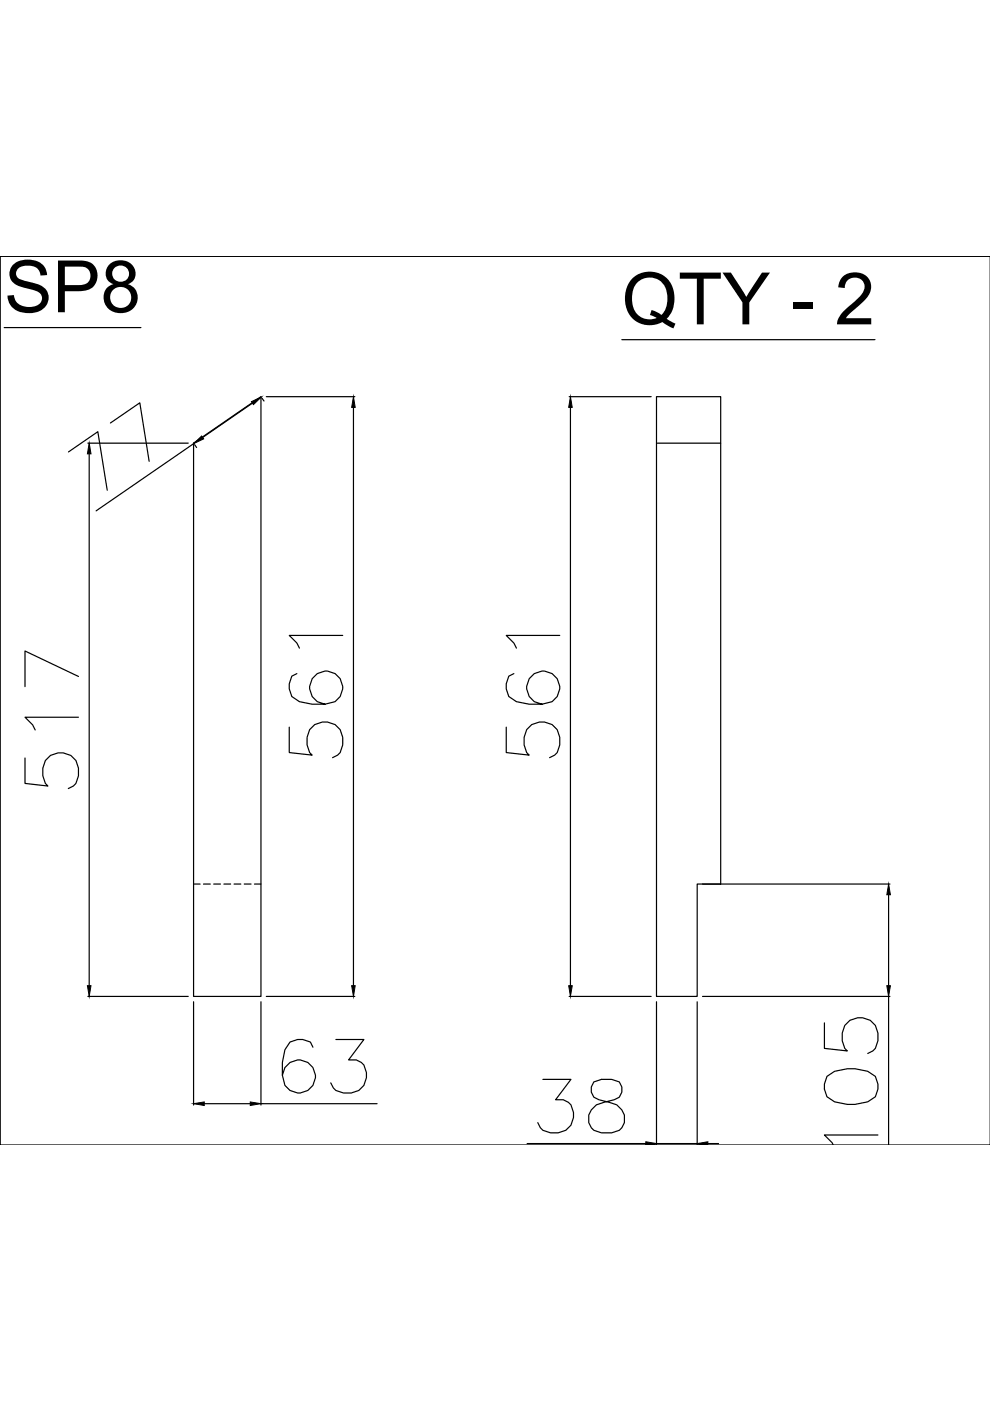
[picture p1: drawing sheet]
<svg xmlns="http://www.w3.org/2000/svg" width="210mm" height="297mm" viewBox="0 0 210 297" stroke-linecap="round" stroke-linejoin="round" font-family="sans-serif">
<defs><g id="words">
<g font-size="15.3">
<text x=".9" y="66.2">SP8</text>
<text x="131.8" y="68.8">QTY - 2</text>
</g>
</g></defs>
<!-- layer: 0 -->
<g fill="none" stroke="#000" stroke-width=".25">
<path d="M0 54.3h.1M0 54.3v188.5h210M0 54.3h210M0 54.3v188.5M.9 69.5h29M131.8 72h53.7M14.5 95.8l6.2-4.3 2 12.4M18.6 94h21.3M18.9 96.2v112.8M23.4 89.7l6.2-4.3 2 12.4M41 94l14.3-9.9v127.2h-14.3zM41.1 94l-20.7 14.3"/>
<path d="M41.3 94.3l.4 .6M53.5 85.5l-10.5 7.2M55.6 84.4l.4 .6M56.5 84.1h18.7M74.9 86.4v122.6M120.7 84.1h17.4M120.9 86.4v122.6M139.2 84.1h13.6v103.3h-5v23.9h-8.6zM139.2 94h13.6M72.7 134.7h-11.4l1.6 1.6 .6 1.1M118.7 134.7h-11.4l1.7 1.6 .5 1.1M16.6 152.1h-11.3l1.6 1.6 .6 1.1"/>
<path d="M16.6 143.4l-11.3-5.4v7.6M61.3 154.2v5.4l4.9 .5a4.4 4.4 0 0 1 .5-6.5 3.9 3.9 0 0 1 4.5 .1 3.9 3.9 0 0 1 1.5 4.2l-.6 1.7-.5 .5-1.1 .5M62.9 142.8l-1 .6-.6 1.6v1.1l.6 1.6 1.6 1.1 2.7 .5h2.7l2.1-.5a3.5 3.5 0 0 0 .4-5.7 3.5 3.5 0 0 0-5.5 1.4 3.5 3.5 0 0 0 3 4.8M107.3 154.2v5.4l4.9 .5a4.4 4.4 0 0 1 .5-6.5 3.9 3.9 0 0 1 4.5 .1 3.9 3.9 0 0 1 1.5 4.2l-.6 1.7-.5 .5-1.1 .5M109 142.8l-1.1 .6-.6 1.6v1.1l.6 1.6 1.6 1.1 2.7 .5h2.7l2.2-.5a3.5 3.5 0 0 0 .3-5.7 3.5 3.5 0 0 0-5.5 1.4 3.5 3.5 0 0 0 3 4.8M5.3 160.7v5.4l4.9 .6a4.4 4.4 0 0 1 .5-6.5 3.9 3.9 0 0 1 4.5 .1 3.9 3.9 0 0 1 1.4 4.2l-.5 1.6-.5 .6-1.1 .5M148.9 187.4h39.8M188.4 189.7v19.3M18.6 211.3h21.3M41 212.4v21.9M55.3 212.4v21.9M56.5 211.3h18.7"/>
<path d="M120.7 211.3h17.4M139.2 212.4v30.3M147.8 212.4v30.3M148.9 211.3h39.8M174.8 216.9v5.4l4.9 .5a4.4 4.4 0 0 1 .5-6.5 3.9 3.9 0 0 1 4.5 .1 3.9 3.9 0 0 1 1.4 4.3l-.5 1.6-.5 .5-1.1 .6M188.4 211.3v31.5M43.3 234h9.8M55.3 234h24.7M66.3 222l-.5-1.1-1.6-.5h-1.1l-1.6 .5-1.1 1.7-.5 2.7v2.7l.5 2.1a3.5 3.5 0 0 0 5.7 .4 3.5 3.5 0 0 0-1.4-5.5 3.5 3.5 0 0 0-4.8 3M71.2 220.4h6l-3.3 4.3a3.1 3.1 0 0 1 3.8 3.8 3.8 3.8 0 0 1-4.9 3.2l-1.6-.5-.5-.5-.6-1.1M115.1 228.9h6l-3.3 4.3a3.1 3.1 0 0 1 3.8 3.7 3.8 3.8 0 0 1-4.9 3.3l-1.6-.6-.5-.5-.6-1.1M125.9 229.4a2.29 2.29 0 0 0 1.1 3.8l2.1 .5a3.4 3.4 0 0 1 3.2 2.2 3.4 3.4 0 0 1-1 3.7l-1.6 .6h-2.2a2.97 2.97 0 0 1-2.6-1.8 2.97 2.97 0 0 1 .5-3.1l1-1.1 3.8-1a2.29 2.29 0 0 0 1.1-3.8l-1.6-.5h-2.2z"/>
<path d="M175.3 228.2l1.7-1.1 2.7-.5h1.6l2.7 .5 1.6 1.1 .5 1.6v1.1l-.5 1.6-1.6 1.1-2.7 .6h-1.6l-2.7-.6-1.7-1.1-.5-1.6v-1.1zM111.8 242.5h25.1M139.2 242.5h8.6M150.1 242.5h2.2M186.1 240.6h-11.3l1.6 1.7 .3 .5"/>
</g>
<!-- layer: HIDDEN -->
<path d="M41 187.4h1.4M43.1 187.4h1.5M45.3 187.4h1.4M47.5 187.4h1.4M49.6 187.4h1.5M51.8 187.4h1.4M53.9 187.4h1.4" fill="none" stroke="#000" stroke-width=".25"/>
<!-- layer: 0 -->
<g fill="#000" stroke="#000" stroke-width=".21">
<path d="M18.9 94l.4 2.2h-.8zM41.1 94l1.7-1.6 .4 .7zM53.3 85.2l2.1-1-1.7 1.6zM74.9 84.1l.4 2.3h-.7zM120.9 84.1l.4 2.3h-.7zM188.4 187.4l.4 2.3h-.8zM18.5 209h.8l-.4 2.3zM74.6 209h.7l-.4 2.3zM120.6 209h.7l-.4 2.3zM188 209h.8l-.4 2.3zM41 234l2.3-.4v.8zM53.1 233.6l2.2 .4-2.2 .4z"/>
<path d="M136.9 242.8l2.3-.3zM136.9 242.1v.7l2.3-.3z"/>
<path d="M147.8 242.5l2.3 .3zM147.8 242.5l2.3-.4v.7z"/>
</g>
<use href="#words"/>
</svg>
